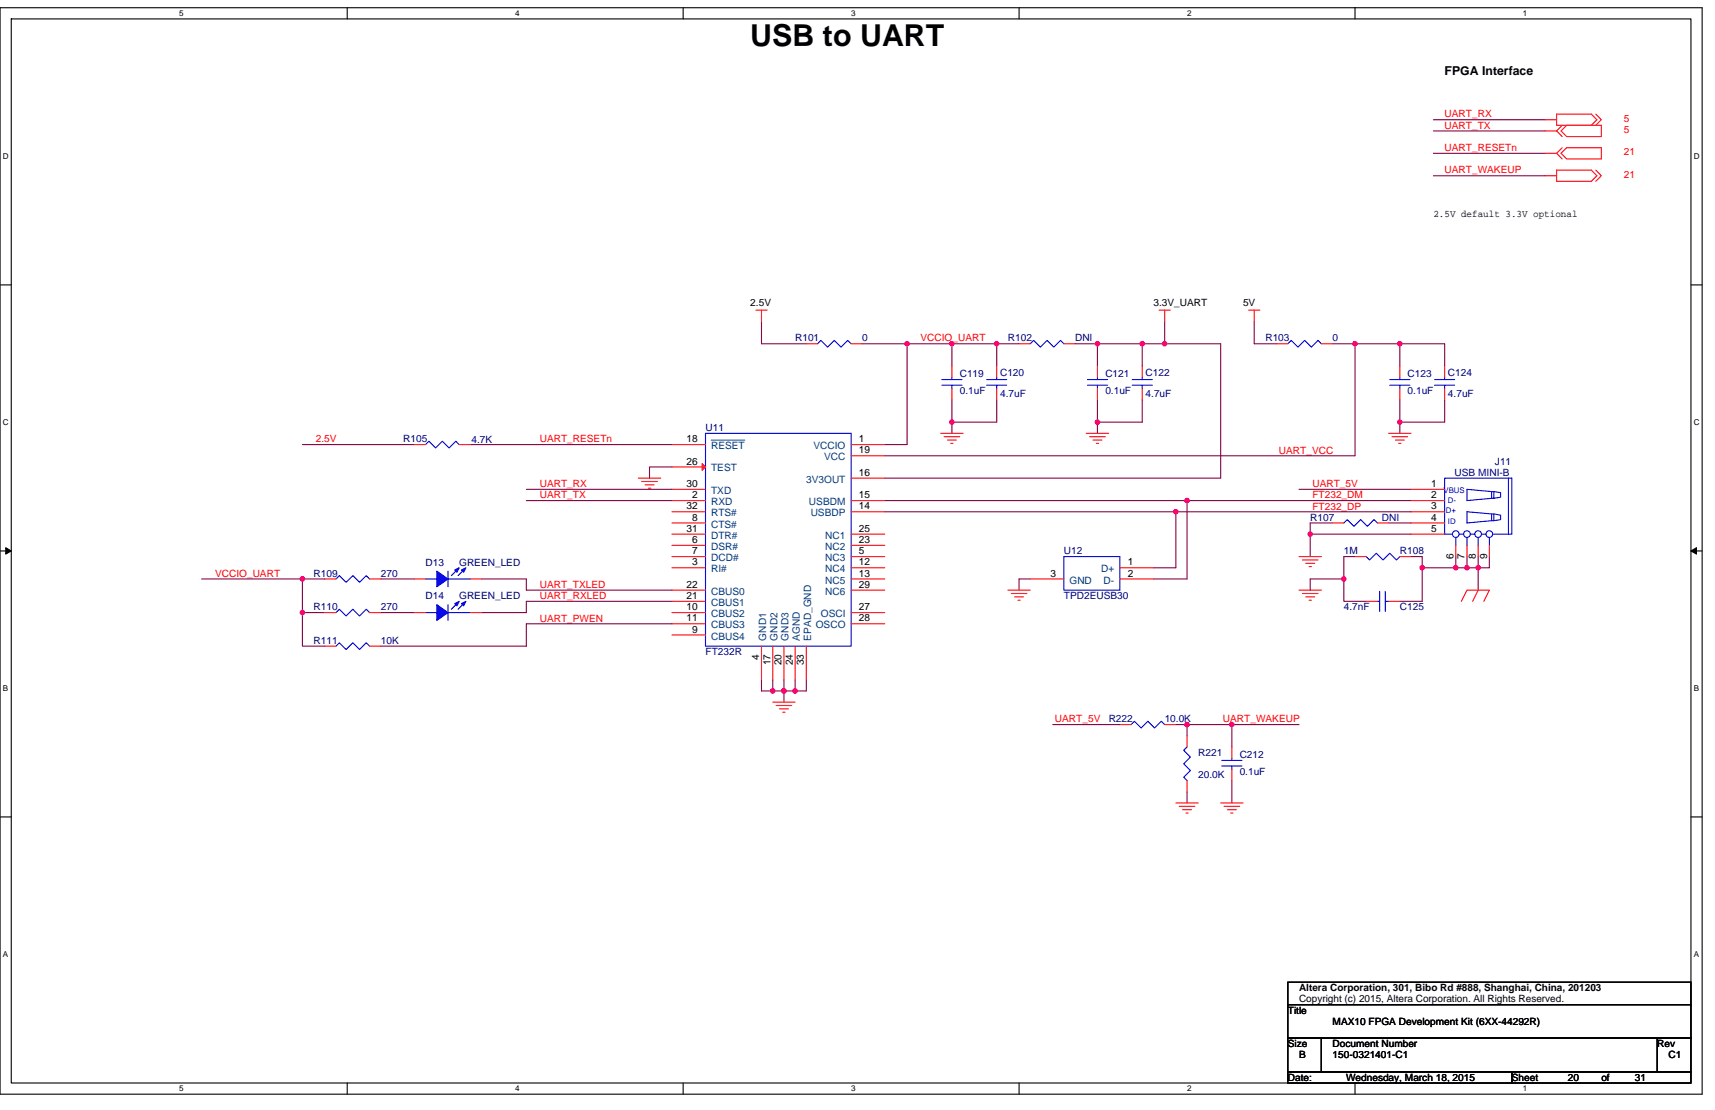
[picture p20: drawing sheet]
<svg xmlns="http://www.w3.org/2000/svg" width="432mm" height="279mm" viewBox="0 0 432 279" stroke-linecap="round" stroke-linejoin="round" font-family="sans-serif">
<defs><g id="words">
<text font-size="7.6" x="188.9" y="11.6">USB to UART</text>
<text font-size="3.1" x="363.7" y="18.9">FPGA Interface</text>
<g font-size="2.5" fill="#f00">
<text x="363.7" y="29.6">UART_RX</text>
<text x="363.7" y="32.4">UART_TX</text>
<text x="408.8" y="33.5">5</text>
<text x="408.8" y="30.7">5</text>
<text x="363.7" y="38">UART_RESETn</text>
<text x="408.8" y="39.1">21</text>
<text x="363.7" y="43.7">UART_WAKEUP</text>
<text x="408.8" y="44.8">21</text>
<text x="231.8" y="86">VCCIO_UART</text>
<text x="79.5" y="111.3">2.5V</text>
<text x="135.9" y="111.3">UART_RESETn</text>
<text x="322" y="114.2">UART_VCC</text>
<text x="135.9" y="122.6">UART_RX</text>
<text x="135.9" y="125.4">UART_TX</text>
<text x="330.5" y="125.4">FT232_DM</text>
<text x="330.5" y="122.6">UART_5V</text>
<text x="330.5" y="128.2">FT232_DP</text>
<text x="54.2" y="145.2">VCCIO_UART</text>
<text x="135.9" y="148">UART_TXLED</text>
<text x="135.9" y="150.8">UART_RXLED</text>
<text x="135.9" y="156.4">UART_PWEN</text>
<text x="265.6" y="181.8">UART_5V</text>
<text x="307.9" y="181.8">UART_WAKEUP</text>
</g>
<g font-size="2.5">
<text x="360.9" y="54.7">2.5V default 3.3V optional</text>
<text x="188.9" y="76.9">2.5V</text>
<text x="290.4" y="76.9">3.3V_UART</text>
<text x="313" y="76.9">5V</text>
<text x="172.8" y="111.3">18</text>
<text x="216.3" y="111.3">1</text>
<text x="172.8" y="116.9">26</text>
<text x="216.3" y="114.1">19</text>
<text x="216.3" y="119.8">16</text>
<text x="172.8" y="122.6">30</text>
<text x="174.2" y="125.4">2</text>
<text x="216.3" y="125.4">15</text>
<text x="360.3" y="122.6">1</text>
<text x="360.3" y="125.4">2</text>
<text x="172.8" y="128.2">32</text>
<text x="174.2" y="131">8</text>
<text x="216.3" y="128.2">14</text>
<text x="360.3" y="128.2">3</text>
<text x="360.3" y="131">4</text>
<text x="172.8" y="133.9">31</text>
<text x="174.2" y="136.7">6</text>
<text x="216.3" y="136.7">23</text>
<text x="216.3" y="133.9">25</text>
<text x="360.3" y="133.9">5</text>
<text x="174.2" y="142.3">3</text>
<text x="174.2" y="139.5">7</text>
<text x="216.3" y="139.5">5</text>
<text x="216.3" y="142.3">12</text>
<text x="283.9" y="142.3">1</text>
<text x="366" y="140.7" transform="rotate(-90 366 140.7)">6</text>
<text x="368.8" y="140.7" transform="rotate(-90 368.8 140.7)">7</text>
<text x="371.6" y="140.7" transform="rotate(-90 371.6 140.7)">8</text>
<text x="374.4" y="140.7" transform="rotate(-90 374.4 140.7)">9</text>
<text x="172.8" y="148">22</text>
<text x="216.3" y="145.1">13</text>
<text x="216.3" y="148">29</text>
<text x="264.5" y="145.1">3</text>
<text x="283.9" y="145.1">2</text>
<text x="172.8" y="153.6">10</text>
<text x="172.8" y="150.8">21</text>
<text x="216.3" y="153.6">27</text>
<text x="172.8" y="156.4">11</text>
<text x="174.2" y="159.2">9</text>
<text x="216.3" y="156.4">28</text>
<text x="191.1" y="166" transform="rotate(-90 191.1 166)">4</text>
<text x="194" y="167.4" transform="rotate(-90 194 167.4)">17</text>
<text x="196.8" y="167.4" transform="rotate(-90 196.8 167.4)">20</text>
<text x="199.6" y="167.4" transform="rotate(-90 199.6 167.4)">24</text>
<text x="202.4" y="167.4" transform="rotate(-90 202.4 167.4)">33</text>
<text x="327.1" y="249.6">Altera Corporation, 301, Bibo Rd #888, Shanghai, China, 201203</text>
<text x="324.3" y="255.1">Title</text>
<text x="327.1" y="252.3">Copyright (c) 2015, Altera Corporation. All Rights Reserved.</text>
<text x="335.5" y="257.9">MAX10 FPGA Development Kit (6XX-44292R)</text>
<text x="324.3" y="263.6">Size</text>
<text x="335.5" y="263.6">Document Number</text>
<text x="417.3" y="263.6">Rev</text>
<text x="327.1" y="266.4">B</text>
<text x="335.5" y="266.4">150-0321401-C1</text>
<text x="420.1" y="266.4">C1</text>
<text x="324.3" y="272">Date:</text>
<text x="338.9" y="272">Wednesday, March 18, 2015</text>
<text x="380.6" y="272">Sheet</text>
<text x="394.7" y="272">20</text>
<text x="403.2" y="272">of</text>
<text x="411.6" y="272">31</text>
</g>
<g font-size="2.5" fill="#000080">
<text x="200.2" y="86">R101</text>
<text x="217.1" y="86">0</text>
<text x="253.8" y="86">R102</text>
<text x="270.7" y="86">DNI</text>
<text x="318.6" y="86">R103</text>
<text x="335.5" y="86">0</text>
<text x="241.6" y="95">C119</text>
<text x="251.8" y="94.7">C120</text>
<text x="278.3" y="95">C121</text>
<text x="288.4" y="94.7">C122</text>
<text x="354.4" y="95">C123</text>
<text x="364.6" y="94.7">C124</text>
<text x="241.6" y="99.2">0.1uF</text>
<text x="251.8" y="100.1">4.7uF</text>
<text x="278.3" y="99.2">0.1uF</text>
<text x="288.4" y="100.1">4.7uF</text>
<text x="354.4" y="99.2">0.1uF</text>
<text x="364.6" y="100.1">4.7uF</text>
<text x="101.5" y="111.3">R105</text>
<text x="118.7" y="111.6">4.7K</text>
<text x="177.6" y="108.5">U11</text>
<text x="366.2" y="119.8">USB MINI-B</text>
<text x="376.4" y="117">J11</text>
<text x="329.9" y="131.1">R107</text>
<text x="347.9" y="131.1">DNI</text>
<text x="107.1" y="142.3">D13</text>
<text x="115.6" y="142.3">GREEN_LED</text>
<text x="267.9" y="139.5">U12</text>
<text x="338.3" y="139.5">1M</text>
<text x="352.4" y="139.5">R108</text>
<text x="79" y="145.2">R109</text>
<text x="95.9" y="145.2">270</text>
<text x="79" y="153.6">R110</text>
<text x="95.9" y="153.6">270</text>
<text x="107.1" y="150.8">D14</text>
<text x="115.6" y="150.8">GREEN_LED</text>
<text x="267.9" y="150.8">TPD2EUSB30</text>
<text x="338.3" y="153.6">4.7nF</text>
<text x="352.4" y="153.6">C125</text>
<text x="79" y="162.1">R111</text>
<text x="95.9" y="162.1">10K</text>
<text x="177.6" y="164.9">FT232R</text>
<text x="279.1" y="181.8">R222</text>
<text x="293.2" y="181.8">10.0K</text>
<text x="301.7" y="190.3">R221</text>
<text x="312.1" y="190.8">C212</text>
<text x="301.7" y="195.9">20.0K</text>
<text x="312.1" y="195.1">0.1uF</text>
</g>
<g font-size="2.5" fill="#004080">
<text x="179" y="113.1">RESET</text>
<text x="204.8" y="113.1">VCCIO</text>
<text x="179" y="118.7">TEST</text>
<text x="207.5" y="115.9">VCC</text>
<text x="179" y="124.3">TXD</text>
<text x="203" y="121.5">3V3OUT</text>
<text x="179" y="127.1">RXD</text>
<text x="179" y="130">RTS#</text>
<text x="203.7" y="127.1">USBDM</text>
<text x="204.1" y="130">USBDP</text>
<text x="179" y="132.8">CTS#</text>
<text x="179" y="135.6">DTR#</text>
<text x="207.8" y="135.6">NC1</text>
<text x="179" y="138.4">DSR#</text>
<text x="179" y="141.2">DCD#</text>
<text x="207.8" y="141.2">NC3</text>
<text x="207.8" y="138.4">NC2</text>
<text x="179" y="144.1">RI#</text>
<text x="179" y="149.7">CBUS0</text>
<text x="207.8" y="146.9">NC5</text>
<text x="207.8" y="144.1">NC4</text>
<text x="207.8" y="149.7">NC6</text>
<text x="269.3" y="146.9">GND</text>
<text x="277.2" y="144.1">D+</text>
<text x="277.9" y="146.9">D-</text>
<text x="179" y="155.3">CBUS2</text>
<text x="179" y="152.5">CBUS1</text>
<text x="206.7" y="155.3">OSCI</text>
<text x="179" y="161">CBUS4</text>
<text x="179" y="158.2">CBUS3</text>
<text x="192.9" y="161.2" transform="rotate(-90 192.9 161.2)">GND1</text>
<text x="195.7" y="161.2" transform="rotate(-90 195.7 161.2)">GND2</text>
<text x="198.6" y="161.2" transform="rotate(-90 198.6 161.2)">GND3</text>
<text x="201.4" y="161.2" transform="rotate(-90 201.4 161.2)">AGND</text>
<text x="204.2" y="161.2" transform="rotate(-90 204.2 161.2)">EPAD_GND</text>
<text x="205.4" y="158.2">OSCO</text>
</g>
<g font-size="2">
<text x="45.1" y="4.1">5</text>
<text x="129.7" y="4.1">4</text>
<text x="214.3" y="4.1">3</text>
<text x="298.9" y="4.1">2</text>
<text x="383.5" y="4.1">1</text>
<text x=".7" y="40">D</text>
<text x="426.5" y="40">D</text>
<text x=".7" y="107">C</text>
<text x="426.5" y="107">C</text>
<text x=".7" y="174">B</text>
<text x="426.5" y="174">B</text>
<text x=".7" y="240.9">A</text>
<text x="426.5" y="240.9">A</text>
<text x="45.1" y="274.7">5</text>
<text x="129.7" y="274.7">4</text>
<text x="214.3" y="274.7">3</text>
<text x="298.9" y="274.7">2</text>
<text x="383.5" y="274.7">1</text>
</g>
<g font-size="2" fill="#00f">
<text x="363.4" y="124.1">VBUS</text>
<text x="364" y="129.2">D+</text>
<text x="364.6" y="126.6">D-</text>
<text x="364.6" y="132">ID</text>
</g>
</g></defs>
<path d="M0 1.9h428.6v273.5h-428.6zM2.8 4.8h422.9v267.8h-422.9z" fill="none" stroke="#000" stroke-width=".28"/>
<g fill="#fff">
<path d="M45.1 2.2h1.1v2.3h-1.1z"/>
<path d="M45.1 272.9h1.1v2.3h-1.1z"/>
</g>
<path d="M87.4 1.9v2.9M87.4 272.6v2.8" fill="none" stroke="#000" stroke-width=".28"/>
<g fill="#fff">
<path d="M129.7 2.2h1.1v2.3h-1.1z"/>
<path d="M129.7 272.9h1.1v2.3h-1.1z"/>
</g>
<path d="M172 1.9v2.9M172 272.6v2.8" fill="none" stroke="#000" stroke-width=".28"/>
<g fill="#fff">
<path d="M214.3 2.2h1.1v2.3h-1.1z"/>
<path d="M214.3 272.9h1.1v2.3h-1.1z"/>
</g>
<path d="M256.6 1.9v2.9M256.6 272.6v2.8" fill="none" stroke="#000" stroke-width=".28"/>
<g fill="#fff">
<path d="M298.9 2.2h1.1v2.3h-1.1z"/>
<path d="M298.9 272.9h1.1v2.3h-1.1z"/>
</g>
<path d="M341.2 1.9v2.9M341.2 272.6v2.8" fill="none" stroke="#000" stroke-width=".28"/>
<g fill="#fff">
<path d="M383.5 2.2h1.1v2.3h-1.1z"/>
<path d="M383.5 272.9h1.1v2.3h-1.1z"/>
<path d="M.7 38.2h1.5v2.3h-1.5z"/>
<path d="M426.5 38.2h1.4v2.3h-1.4z"/>
<path d="M.7 105.2h1.5v2.2h-1.5z"/>
<path d="M426.5 105.2h1.4v2.2h-1.4z"/>
</g>
<path d="M0 71.7h2.8M425.7 71.7h2.9" fill="none" stroke="#000" stroke-width=".28"/>
<g fill="#fff">
<path d="M.7 172.1h1.4v2.3h-1.4z"/>
<path d="M426.5 172.1h1.3v2.3h-1.3z"/>
</g>
<path d="M0 138.7h2.8M425.7 138.7h2.9" fill="none" stroke="#000" stroke-width=".28"/>
<path d="M1.4 137.9l1.4 .8-1.4 .8zM425.7 138.7l1.4-.8v1.6z" fill="#000" stroke="#000" stroke-width=".25"/>
<g fill="#fff">
<path d="M.7 239.1h1.4v2.3h-1.4z"/>
<path d="M426.4 239.1h1.4v2.3h-1.4z"/>
</g>
<path d="M0 205.6h2.8M425.7 205.6h2.9M324.3 247.2h101.4v5.7h-101.4zM324.3 252.9h101.4v8.4h-101.4zM324.3 261.3h8.4v8.5h-8.4zM324.3 269.8h56.3v2.8h-56.3zM332.7 261.3h84.6v8.5h-84.6zM380.6 269.8h45.1v2.8h-45.1zM417.3 261.3h8.4v8.5h-8.4z" fill="none" stroke="#000" stroke-width=".28"/>
<g fill="none" stroke="#800040" stroke-width=".28">
<path d="M360.9 33h28.2M360.9 30.1h28.2M360.9 38.6h28.2M360.9 44.2h28.2M191.7 80.9v5.6h11.3M217.1 86.5h11.3M228.4 86.5h11.3M228.4 86.5v25.4h-5.6M239.7 86.5h11.3M239.7 86.5v5.7M251 86.5v5.7M251 86.5h5.6"/>
<path d="M270.7 86.5h5.6M276.3 86.5h11.3M276.3 86.5v5.7M287.6 86.5v5.7M287.6 86.5h5.6M293.2 86.5h14.1v33.9h-84.5M293.2 80.9v5.6M315.8 80.9v5.6h5.6M335.5 86.5h5.7M341.2 86.5v28.2h-118.4M341.2 86.5h22.5v5.7M352.4 86.5v5.7"/>
<path d="M76.1 111.9h28.2M118.4 111.9h50.8M169.2 117.5h-5.7v2.9M239.7 106.3v2.8M239.7 100.6v5.7M251 100.6v5.7h-11.3M276.3 106.3v2.8M276.3 100.6v5.7M287.6 100.6v5.7h-11.3M352.4 100.6v5.7M352.4 106.3v2.8M363.7 100.6v5.7h-11.3"/>
<path d="M132.5 123.2h36.7M132.5 126h36.7M222.8 128.8h73.3M222.8 126h76.1M296.1 128.8v14.1h-5.7M296.1 128.8h59.2M298.9 126v19.7h-8.5M298.9 126h56.4M327.1 123.2h28.2M329.9 134.5v5.6M335.5 131.6h-5.6v2.9h25.4M349.6 131.6h5.7"/>
<path d="M50.8 145.7h25.3v8.5M76.1 145.7h5.7M76.1 154.2v8.4h5.7M76.1 154.2h5.7M95.9 145.7h8.4M95.9 154.2h8.4M121.2 145.7h11.3v2.8h36.7M169.2 151.4h-36.7v2.8h-11.3M169.2 157h-36.7v5.6h-36.6M259.4 145.7h-2.8v2.8M338.3 145.7h-8.4v2.8M338.3 145.7v5.7h5.7"/>
<path d="M341.2 140.1h-2.9v5.6M355.3 140.1h2.8v2.8M358.1 142.9v8.5h-5.7M358.1 142.9h8.4M366.5 142.9h2.9M366.5 140.1v2.8M369.4 142.9h2.8M369.4 140.1v2.8M372.2 140.1v2.8M372.2 142.9v5.6M375 140.1v2.8h-2.8M191.7 171.1v2.8h2.9"/>
<path d="M194.6 171.1v2.8M194.6 173.9h2.8M197.4 173.9h2.8M197.4 171.1v2.8M197.4 173.9v2.8M200.2 171.1v2.8M203 171.1v2.8h-2.8M265 182.4h17M296.1 182.4h2.8M298.9 182.4v2.8M298.9 199.3v2.8M298.9 182.4h11.3"/>
<path d="M310.2 182.4v5.6M310.2 196.5v5.6M310.2 182.4h16.9"/>
</g>
<g fill="#f0f" stroke="#f0f" stroke-width=".28">
<circle cx="194.5" cy="173.9" r=".56"/>
<circle cx="197.3" cy="173.9" r=".56"/>
<circle cx="200.2" cy="173.9" r=".57"/>
<circle cx="228.4" cy="86.5" r=".56"/>
<circle cx="239.6" cy="86.5" r=".55"/>
<circle cx="239.6" cy="106.3" r=".55"/>
<circle cx="250.9" cy="86.5" r=".55"/>
<circle cx="276.3" cy="86.5" r=".55"/>
<circle cx="276.3" cy="106.3" r=".55"/>
<circle cx="293.2" cy="86.5" r=".55"/>
<circle cx="329.9" cy="134.4" r=".55"/>
<circle cx="372.2" cy="142.9" r=".55"/>
<circle cx="358.1" cy="142.9" r=".55"/>
<circle cx="338.3" cy="145.7" r=".56"/>
<circle cx="369.3" cy="142.9" r=".56"/>
<circle cx="296" cy="128.8" r=".55"/>
<circle cx="298.9" cy="126" r=".56"/>
<circle cx="341.2" cy="86.5" r=".56"/>
<circle cx="76.1" cy="154.2" r=".55"/>
<circle cx="76.1" cy="145.7" r=".56"/>
<circle cx="287.6" cy="86.5" r=".55"/>
<circle cx="366.5" cy="142.9" r=".55"/>
<circle cx="352.4" cy="86.5" r=".55"/>
<circle cx="352.4" cy="106.3" r=".55"/>
<circle cx="298.9" cy="182.4" r=".56"/>
<circle cx="310.1" cy="182.4" r=".55"/>
</g>
<g fill="none" stroke="#f00" stroke-width=".28">
<path d="M389.1 30.1h2.8M389.1 33h2.8M389.1 38.6h2.8M391.9 33l1.4 1.4M391.9 38.6l1.4 1.4M391.9 28.7h8.8l1.4 1.4-1.4 1.4h-8.8zM393 38.6l1.4-1.4h8.8v2.8h-8.8zM393.3 31.5l-1.4 1.5M393.3 37.2l-1.4 1.4M394.4 31.5h8.8v2.9h-8.8l-1.4-1.4zM401.8 28.7l1.4 1.4-1.4 1.4M389.1 44.2h2.8"/>
<path d="M391.9 42.8h8.8l1.4 1.4-1.4 1.4h-8.8zM401.8 42.8l1.4 1.4-1.4 1.4M190.3 78.1h2.8M191.7 78.1v2.8M291.8 78.1h2.8M293.2 78.1v2.8M314.4 78.1h2.8M315.8 78.1v2.8M203 86.5h2.8M214.3 86.5h2.8M239.7 92.2v2.8M239.7 97.8v2.8"/>
<path d="M251 92.2v2.8M251 97.8v2.8M256.6 86.5h2.8M267.9 86.5h2.8M276.3 92.2v2.8M276.3 97.8v2.8M287.6 92.2v2.8M287.6 97.8v2.8M321.4 86.5h2.9M332.7 86.5h2.8M352.4 92.2v2.8M352.4 97.8v2.8"/>
<path d="M363.7 92.2v2.8M363.7 97.8v2.8M104.3 111.9h2.8M115.6 111.9h2.8M169.2 111.9h8.4M169.2 117.5h8.4M214.3 111.9h8.5M214.3 114.7h8.5M236.9 109.1h5.6M237.7 109.9h3.9M238.5 110.8h2.3M239.4 111.6h.5"/>
<path d="M273.5 109.1h5.6M274.3 109.9h4M275.2 110.8h2.3M276 111.6h.6M349.6 109.1h5.7M350.5 109.9h3.9M351.3 110.8h2.3M352.1 111.6h.6M160.7 120.4h5.7M161.6 121.2h3.9M162.4 122h2.3M163.3 122.9h.5"/>
<path d="M169.2 126h8.4M169.2 137.3h8.4M169.2 131.6h8.4M169.2 123.2h8.4M169.2 134.5h8.4M169.2 128.8h8.4M214.3 128.8h8.5M214.3 126h8.5M214.3 120.4h8.5M214.3 137.3h8.5M214.3 134.5h8.5M335.5 131.6h2.8"/>
<path d="M346.8 131.6h2.8M355.3 123.2h8.4M355.3 126h8.4M355.3 128.8h8.4M355.3 131.6h8.4M355.3 134.5h8.4M366.5 137.3v2.8M369.4 137.3v2.8M372.2 137.3v2.8M375 137.3v2.8M81.8 154.2h2.8M81.8 145.7h2.8"/>
<path d="M93 154.2h2.9M93 145.7h2.9M104.3 145.7h2.8M104.3 154.2h2.8M118.4 145.7h2.8M118.4 154.2h2.8M169.2 142.9h8.4M169.2 140.1h8.4M169.2 159.8h8.4M169.2 154.2h8.4M169.2 157h8.4M169.2 148.5h8.4"/>
<path d="M169.2 151.4h8.4M214.3 140.1h8.5M214.3 145.7h8.5M214.3 142.9h8.5M214.3 157h8.5M214.3 148.5h8.5M214.3 154.2h8.5M253.8 148.5h5.6M254.6 149.4h4M255.5 150.2h2.2M256.3 151.1h.6M259.4 145.7h8.5"/>
<path d="M282 145.7h8.4M282 142.9h8.4M327.1 140.1h5.6M327.1 148.5h5.6M327.9 140.9h4M327.9 149.4h4M328.8 141.8h2.2M328.8 150.2h2.2M329.6 142.6h.6M329.6 151.1h.6M341.2 140.1h2.8M344 151.4h2.8"/>
<path d="M349.6 151.4h2.8M352.4 140.1h2.9M367.9 151.4l1.5-2.9h5.6l-1.4 2.9M372.2 148.5l-1.4 2.9M81.8 162.6h2.8M93 162.6h2.9M191.7 162.6v8.5M194.6 176.7h5.6M194.6 162.6v8.5M195.4 177.6h3.9M196.3 178.4h2.2M197.1 179.3h.6"/>
<path d="M197.4 162.6v8.5M200.2 162.6v8.5M203 162.6v8.5M282 182.4h2.8M293.2 182.4h2.9M298.9 196.5v2.8M298.9 185.2v2.8M310.2 188v2.8M310.2 193.7v2.8M296.1 202.1h5.6M296.9 203h3.9M297.8 203.8h2.2"/>
<path d="M298.6 204.7h.5M307.3 202.1h5.7M308.2 203h3.9M309 203.8h2.3M309.9 204.7h.5"/>
</g>
<g fill="none" stroke="#00f" stroke-width=".28">
<path d="M205.8 86.5l.9-.8 1.7 1.7 1.7-1.7 1.7 1.7 1.6-1.7 .9 .8M237.1 95.5h5.1M237.1 97h5.1M239.7 97v.8M239.7 95v.5M248.4 97h5.1M248.4 95.5h5.1M251 95v.5M251 97v.8M259.4 86.5l.8-.8 1.7 1.7 1.7-1.7 1.7 1.7 1.7-1.7 .9 .8M273.8 95.5h5M273.8 97h5"/>
<path d="M276.3 97v.8M276.3 95v.5M285.1 97h5M285.1 95.5h5M287.6 95v.5M287.6 97v.8M324.3 86.5l.8-.8 1.7 1.7 1.7-1.7 1.7 1.7 1.7-1.7 .8 .8M349.9 95.5h5.1M349.9 97h5.1M352.4 97v.8M352.4 95v.5M361.2 97h5"/>
<path d="M361.2 95.5h5M363.7 95v.5M363.7 97v.8M107.1 111.9l.9-.8 1.7 1.7 1.7-1.7 1.7 1.7 1.7-1.7 .8 .8M177.6 109.1h36.7v53.5h-36.7zM338.3 131.6l.9-.8 1.7 1.7 1.7-1.7 1.7 1.7 1.6-1.7 .9 .8M365.7 134.5h-2v-14.1h16.9v14.1h-4.8M366.5 135.3v2M367.4 134.5h1.1M369.4 123.2l6.2 .5v1.7l-6.2 .6zM369.4 128.8l6.2 .6v1.7l-6.2 .5zM369.4 135.3v2"/>
<path d="M370.2 134.5h1.1M372.2 135.3v2M373 134.5h1.1M375 135.3v2M375.6 123.7h.5v1.7h-.5M375.6 129.4h.5v1.7h-.5M376.1 129.4l1.7 .3v1.1l-1.7 .3M376.1 123.7l1.7 .3v1.2l-1.7 .2M379.8 120.4v14.1M84.6 154.2l.8-.8 1.7 1.6 1.7-1.6 1.7 1.6 1.7-1.6 .8 .8M84.6 145.7l.8-.8 1.7 1.7 1.7-1.7 1.7 1.7 1.7-1.7 .8 .8M107.1 145.7h2.9"/>
<path d="M107.1 154.2h2.9M112.8 143.8v3.9M112.8 145.7h5.6M112.8 152.2v4M112.8 154.2h5.6M115.3 143.2l-1.7 1.7M115.3 151.7l-1.7 1.7M117 143.2l-1.7 1.7M117 151.7l-1.7 1.7M267.9 140.1h14.1v8.4h-14.1zM344 140.1l.8 .8 1.7-1.6 1.7 1.6 1.7-1.6 1.7 1.6 .8-.8M346.8 151.4h.6"/>
<path d="M347.4 148.8v5.1M348.8 151.4h.8M348.8 148.8v5.1M84.6 162.6l.8-.8 1.7 1.7 1.7-1.7 1.7 1.7 1.7-1.7 .8 .8M284.8 182.4l.8-.9 1.7 1.7 1.7-1.7 1.7 1.7 1.7-1.7 .8 .9M298.9 188l-.9 .9 1.7 1.7-1.7 1.7 1.7 1.7-1.7 1.6 .9 .9M307.6 191.4h5.1M307.6 192.8h5.1M310.2 192.8v.9M310.2 190.8v.6"/>
<circle cx="366.5" cy="134.4" r=".84"/>
<circle cx="369.3" cy="134.4" r=".84"/>
<circle cx="372.2" cy="134.4" r=".84"/>
<circle cx="375" cy="134.4" r=".84"/>
</g>
<g fill="#00f" stroke="#00f" stroke-width=".28">
<path d="M110 143.8l2.8 1.9-2.8 2z" fill-rule="evenodd"/>
<path d="M116.2 143.5l1.1-.6-.6 1.1z" fill-rule="evenodd"/>
<path d="M114.5 143.5l1.1-.6-.6 1.1z" fill-rule="evenodd"/>
<path d="M110 152.2l2.8 2-2.8 2z" fill-rule="evenodd"/>
<path d="M116.2 151.9l1.1-.5-.6 1.1z" fill-rule="evenodd"/>
<path d="M114.5 151.9l1.1-.5-.6 1.1z" fill-rule="evenodd"/>
</g>
<path d="M179 110.8h8.5" fill="none" stroke="#004080" stroke-width=".25"/>
<path d="M176.8 116.7l.8 .8-.8 .9z" fill="#f00" stroke="#f00" stroke-width=".28"/>
<use href="#words"/>
</svg>
